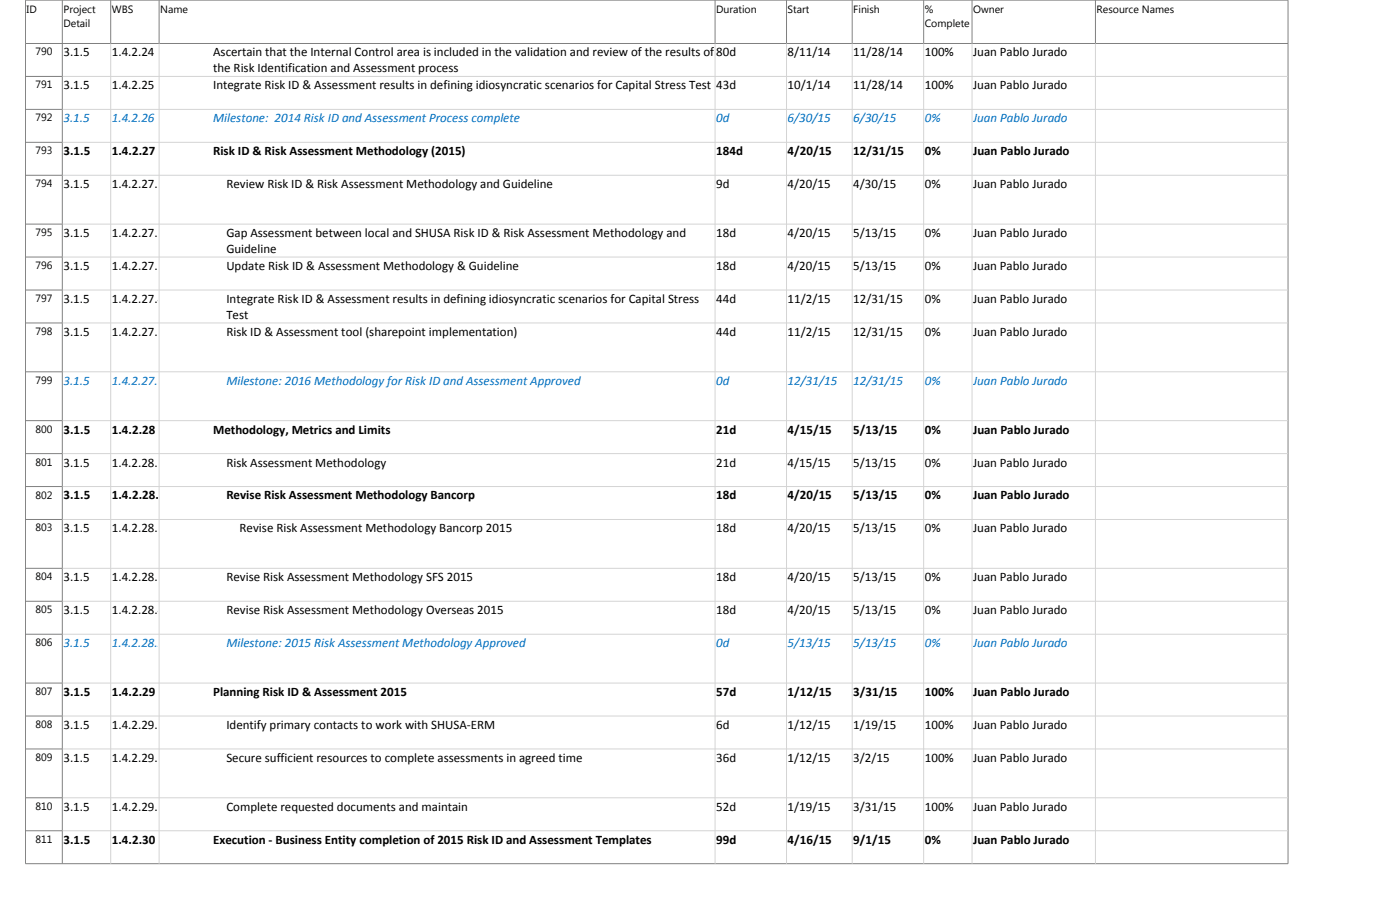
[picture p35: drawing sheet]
<svg xmlns="http://www.w3.org/2000/svg" width="421mm" height="271mm" viewBox="0 0 421 271" stroke-linecap="round" stroke-linejoin="round" font-family="sans-serif">
<defs><g id="words">
<g font-size="3.9">
<text x="19.1" y="17">3.1.5</text>
<text x="33.7" y="17">1.4.2.24</text>
<text x="64.1" y="17">Ascertain that the Internal Control area is included in the validation and review of the results of</text>
<text x="215.5" y="17">80d</text>
<text x="237" y="17">8/11/14</text>
<text x="256.8" y="17">11/28/14</text>
<text x="278.3" y="17">100%</text>
<text x="292.9" y="17">Juan Pablo Jurado</text>
<text x="64.1" y="21.8">the Risk Identification and Assessment process</text>
<text x="19.1" y="26.9">3.1.5</text>
<text x="33.7" y="26.9">1.4.2.25</text>
<text x="64.1" y="26.9">Integrate Risk ID &amp; Assessment results in defining idiosyncratic scenarios for Capital Stress Test</text>
<text x="215.5" y="26.9">43d</text>
<text x="237" y="26.9">10/1/14</text>
<text x="256.8" y="26.9">11/28/14</text>
<text x="278.3" y="26.9">100%</text>
<text x="292.9" y="26.9">Juan Pablo Jurado</text>
<text x="19.1" y="46.7">3.1.5</text>
<text x="33.7" y="46.7">1.4.2.27</text>
<text x="64.1" y="46.7">Risk ID &amp; Risk Assessment Methodology (2015)</text>
<text x="215.5" y="46.7">184d</text>
<text x="237" y="46.7">4/20/15</text>
<text x="256.8" y="46.7">12/31/15</text>
<text x="278.3" y="46.7">0%</text>
<text x="292.9" y="46.7">Juan Pablo Jurado</text>
<text x="19.1" y="56.6">3.1.5</text>
<text x="33.7" y="56.6">1.4.2.27.1</text>
<text x="68.1" y="56.6">Review Risk ID &amp; Risk Assessment Methodology and Guideline</text>
<text x="215.5" y="56.6">9d</text>
<text x="237" y="56.6">4/20/15</text>
<text x="256.8" y="56.6">4/30/15</text>
<text x="278.3" y="56.6">0%</text>
<text x="292.9" y="56.6">Juan Pablo Jurado</text>
<text x="19.1" y="71.3">3.1.5</text>
<text x="33.7" y="71.3">1.4.2.27.2</text>
<text x="68.1" y="71.3">Gap Assessment between local and SHUSA Risk ID &amp; Risk Assessment Methodology and</text>
<text x="215.5" y="71.3">18d</text>
<text x="237" y="71.3">4/20/15</text>
<text x="256.8" y="71.3">5/13/15</text>
<text x="278.3" y="71.3">0%</text>
<text x="292.9" y="71.3">Juan Pablo Jurado</text>
<text x="68.1" y="76.1">Guideline</text>
<text x="19.1" y="81.2">3.1.5</text>
<text x="33.7" y="81.2">1.4.2.27.3</text>
<text x="68.1" y="81.2">Update Risk ID &amp; Assessment Methodology &amp; Guideline</text>
<text x="215.5" y="81.2">18d</text>
<text x="237" y="81.2">4/20/15</text>
<text x="256.8" y="81.2">5/13/15</text>
<text x="278.3" y="81.2">0%</text>
<text x="292.9" y="81.2">Juan Pablo Jurado</text>
<text x="19.1" y="91.1">3.1.5</text>
<text x="33.7" y="91.1">1.4.2.27.4</text>
<text x="68.1" y="91.1">Integrate Risk ID &amp; Assessment results in defining idiosyncratic scenarios for Capital Stress</text>
<text x="68.1" y="95.9">Test</text>
<text x="215.5" y="91.1">44d</text>
<text x="237" y="91.1">11/2/15</text>
<text x="256.8" y="91.1">12/31/15</text>
<text x="278.3" y="91.1">0%</text>
<text x="292.9" y="91.1">Juan Pablo Jurado</text>
<text x="19.1" y="101">3.1.5</text>
<text x="33.7" y="101">1.4.2.27.5</text>
<text x="68.1" y="101">Risk ID &amp; Assessment tool (sharepoint implementation)</text>
<text x="215.5" y="101">44d</text>
<text x="237" y="101">11/2/15</text>
<text x="256.8" y="101">12/31/15</text>
<text x="278.3" y="101">0%</text>
<text x="292.9" y="101">Juan Pablo Jurado</text>
<text x="19.1" y="130.4">3.1.5</text>
<text x="33.7" y="130.4">1.4.2.28</text>
<text x="64.1" y="130.4">Methodology, Metrics and Limits</text>
<text x="215.5" y="130.4">21d</text>
<text x="237" y="130.4">4/15/15</text>
<text x="256.8" y="130.4">5/13/15</text>
<text x="278.3" y="130.4">0%</text>
<text x="292.9" y="130.4">Juan Pablo Jurado</text>
<text x="19.1" y="140.3">3.1.5</text>
<text x="33.7" y="140.3">1.4.2.28.1</text>
<text x="68.1" y="140.3">Risk Assessment Methodology</text>
<text x="215.5" y="140.3">21d</text>
<text x="237" y="140.3">4/15/15</text>
<text x="256.8" y="140.3">5/13/15</text>
<text x="278.3" y="140.3">0%</text>
<text x="292.9" y="140.3">Juan Pablo Jurado</text>
<text x="19.1" y="150.2">3.1.5</text>
<text x="33.7" y="150.2">1.4.2.28.2</text>
<text x="68.1" y="150.2">Revise Risk Assessment Methodology Bancorp</text>
<text x="215.5" y="150.2">18d</text>
<text x="237" y="150.2">4/20/15</text>
<text x="256.8" y="150.2">5/13/15</text>
<text x="278.3" y="150.2">0%</text>
<text x="292.9" y="150.2">Juan Pablo Jurado</text>
<text x="19.1" y="160.1">3.1.5</text>
<text x="33.7" y="160.1">1.4.2.28.2.1</text>
<text x="72.1" y="160.1">Revise Risk Assessment Methodology Bancorp 2015</text>
<text x="215.5" y="160.1">18d</text>
<text x="237" y="160.1">4/20/15</text>
<text x="256.8" y="160.1">5/13/15</text>
<text x="278.3" y="160.1">0%</text>
<text x="292.9" y="160.1">Juan Pablo Jurado</text>
<text x="19.1" y="174.8">3.1.5</text>
<text x="33.7" y="174.8">1.4.2.28.3</text>
<text x="68.1" y="174.8">Revise Risk Assessment Methodology SFS 2015</text>
<text x="215.5" y="174.8">18d</text>
<text x="237" y="174.8">4/20/15</text>
<text x="256.8" y="174.8">5/13/15</text>
<text x="278.3" y="174.8">0%</text>
<text x="292.9" y="174.8">Juan Pablo Jurado</text>
<text x="19.1" y="184.7">3.1.5</text>
<text x="33.7" y="184.7">1.4.2.28.4</text>
<text x="68.1" y="184.7">Revise Risk Assessment Methodology Overseas 2015</text>
<text x="215.5" y="184.7">18d</text>
<text x="237" y="184.7">4/20/15</text>
<text x="256.8" y="184.7">5/13/15</text>
<text x="278.3" y="184.7">0%</text>
<text x="292.9" y="184.7">Juan Pablo Jurado</text>
<text x="19.1" y="209.3">3.1.5</text>
<text x="33.7" y="209.3">1.4.2.29</text>
<text x="64.1" y="209.3">Planning Risk ID &amp; Assessment 2015</text>
<text x="215.5" y="209.3">57d</text>
<text x="237" y="209.3">1/12/15</text>
<text x="256.8" y="209.3">3/31/15</text>
<text x="278.3" y="209.3">100%</text>
<text x="292.9" y="209.3">Juan Pablo Jurado</text>
<text x="19.1" y="219.2">3.1.5</text>
<text x="33.7" y="219.2">1.4.2.29.1</text>
<text x="68.1" y="219.2">Identify primary contacts to work with SHUSA-ERM</text>
<text x="215.5" y="219.2">6d</text>
<text x="237" y="219.2">1/12/15</text>
<text x="256.8" y="219.2">1/19/15</text>
<text x="278.3" y="219.2">100%</text>
<text x="292.9" y="219.2">Juan Pablo Jurado</text>
<text x="19.1" y="229.1">3.1.5</text>
<text x="33.7" y="229.1">1.4.2.29.2</text>
<text x="68.1" y="229.1">Secure sufficient resources to complete assessments in agreed time</text>
<text x="215.5" y="229.1">36d</text>
<text x="237" y="229.1">1/12/15</text>
<text x="256.8" y="229.1">3/2/15</text>
<text x="278.3" y="229.1">100%</text>
<text x="292.9" y="229.1">Juan Pablo Jurado</text>
<text x="19.1" y="243.8">3.1.5</text>
<text x="33.7" y="243.8">1.4.2.29.3</text>
<text x="68.1" y="243.8">Complete requested documents and maintain</text>
<text x="215.5" y="243.8">52d</text>
<text x="237" y="243.8">1/19/15</text>
<text x="256.8" y="243.8">3/31/15</text>
<text x="278.3" y="243.8">100%</text>
<text x="292.9" y="243.8">Juan Pablo Jurado</text>
<text x="19.1" y="253.7">3.1.5</text>
<text x="33.7" y="253.7">1.4.2.30</text>
<text x="64.1" y="253.7">Execution - Business Entity completion of 2015 Risk ID and Assessment Templates</text>
<text x="215.5" y="253.7">99d</text>
<text x="237" y="253.7">4/16/15</text>
<text x="256.8" y="253.7">9/1/15</text>
<text x="278.3" y="253.7">0%</text>
<text x="292.9" y="253.7">Juan Pablo Jurado</text>
</g>
<g font-size="3.9" fill="#0070c0">
<text x="19.1" y="36.8">3.1.5</text>
<text x="33.7" y="36.8">1.4.2.26</text>
<text x="64.1" y="36.8">Milestone: 2014 Risk ID and Assessment Process complete</text>
<text x="215.5" y="36.8">0d</text>
<text x="237" y="36.8">6/30/15</text>
<text x="256.8" y="36.8">6/30/15</text>
<text x="278.3" y="36.8">0%</text>
<text x="292.9" y="36.8">Juan Pablo Jurado</text>
<text x="19.1" y="115.7">3.1.5</text>
<text x="33.7" y="115.7">1.4.2.27.6</text>
<text x="68.1" y="115.7">Milestone: 2016 Methodology for Risk ID and Assessment Approved</text>
<text x="215.5" y="115.7">0d</text>
<text x="237" y="115.7">12/31/15</text>
<text x="256.8" y="115.7">12/31/15</text>
<text x="278.3" y="115.7">0%</text>
<text x="292.9" y="115.7">Juan Pablo Jurado</text>
<text x="19.1" y="194.6">3.1.5</text>
<text x="33.7" y="194.6">1.4.2.28.5</text>
<text x="68.1" y="194.6">Milestone: 2015 Risk Assessment Methodology Approved</text>
<text x="215.5" y="194.6">0d</text>
<text x="237" y="194.6">5/13/15</text>
<text x="256.8" y="194.6">5/13/15</text>
<text x="278.3" y="194.6">0%</text>
<text x="292.9" y="194.6">Juan Pablo Jurado</text>
</g>
<g font-size="3.2">
<text x="8" y="3.8">ID</text>
<text x="19.1" y="3.8">Project</text>
<text x="33.7" y="3.8">WBS</text>
<text x="48.2" y="3.8">Name</text>
<text x="215.5" y="3.8">Duration</text>
<text x="237" y="3.8">Start</text>
<text x="256.8" y="3.8">Finish</text>
<text x="278.3" y="3.8">%</text>
<text x="292.9" y="3.8">Owner</text>
<text x="330" y="3.8">Resource Names</text>
<text x="19.1" y="8">Detail</text>
<text x="278.3" y="8">Complete</text>
<text x="10.7" y="16.7">790</text>
<text x="10.7" y="26.6">791</text>
<text x="10.7" y="36.5">792</text>
<text x="10.7" y="46.4">793</text>
<text x="10.7" y="56.3">794</text>
<text x="10.7" y="71">795</text>
<text x="10.7" y="80.9">796</text>
<text x="10.7" y="90.8">797</text>
<text x="10.7" y="100.7">798</text>
<text x="10.7" y="115.4">799</text>
<text x="10.7" y="130.1">800</text>
<text x="10.7" y="140">801</text>
<text x="10.7" y="149.9">802</text>
<text x="10.7" y="159.8">803</text>
<text x="10.7" y="174.5">804</text>
<text x="10.7" y="184.4">805</text>
<text x="10.7" y="194.3">806</text>
<text x="10.7" y="209">807</text>
<text x="10.7" y="218.9">808</text>
<text x="10.7" y="228.8">809</text>
<text x="10.7" y="243.5">810</text>
<text x="10.7" y="253.4">811</text>
</g>
</g></defs>
<g fill="none" stroke="#808080" stroke-width=".3">
<path d="M7.7 13.1h379.9M7.7 0h379.9v259.8h-379.9zM18.8 0v259.8M33.3 0v13.1M47.9 0v13.1M215.2 0v13.1M236.7 0v13.1M256.5 0v13.1M278 0v13.1M292.5 0v13.1M329.7 0v13.1M7.7 23h11.1"/>
<path d="M7.7 32.9h11.1M7.7 42.8h11.1M7.7 52.7h11.1M7.7 67.4h11.1M7.7 77.3h11.1M7.7 87.2h11.1M7.7 97.1h11.1M7.7 111.8h11.1M7.7 126.5h11.1M7.7 136.4h11.1M7.7 146.3h11.1M7.7 156.2h11.1"/>
<path d="M7.7 170.9h11.1M7.7 180.8h11.1M7.7 190.7h11.1M7.7 205.4h11.1M7.7 215.3h11.1M7.7 225.2h11.1M7.7 239.9h11.1M7.7 249.9h11.1"/>
</g>
<g fill="none" stroke="#d4d4d4" stroke-width=".3">
<path d="M33.3 13.1v246.7M47.9 13.1v246.7M215.2 13.1v246.7M236.7 13.1v246.7M256.5 13.1v246.7M278 13.1v246.7M292.5 13.1v246.7M329.7 13.1v246.7M18.8 23h368.8M18.8 32.9h368.8M18.8 42.8h368.8M18.8 52.7h368.8"/>
<path d="M18.8 67.4h368.8M18.8 77.3h368.8M18.8 87.2h368.8M18.8 97.1h368.8M18.8 111.8h368.8M18.8 126.5h368.8M18.8 136.4h368.8M18.8 146.3h368.8M18.8 156.2h368.8M18.8 170.9h368.8M18.8 180.8h368.8M18.8 190.7h368.8"/>
<path d="M18.8 205.4h368.8M18.8 215.3h368.8M18.8 225.2h368.8M18.8 239.9h368.8M18.8 249.9h368.8"/>
</g>
<use href="#words"/>
</svg>
